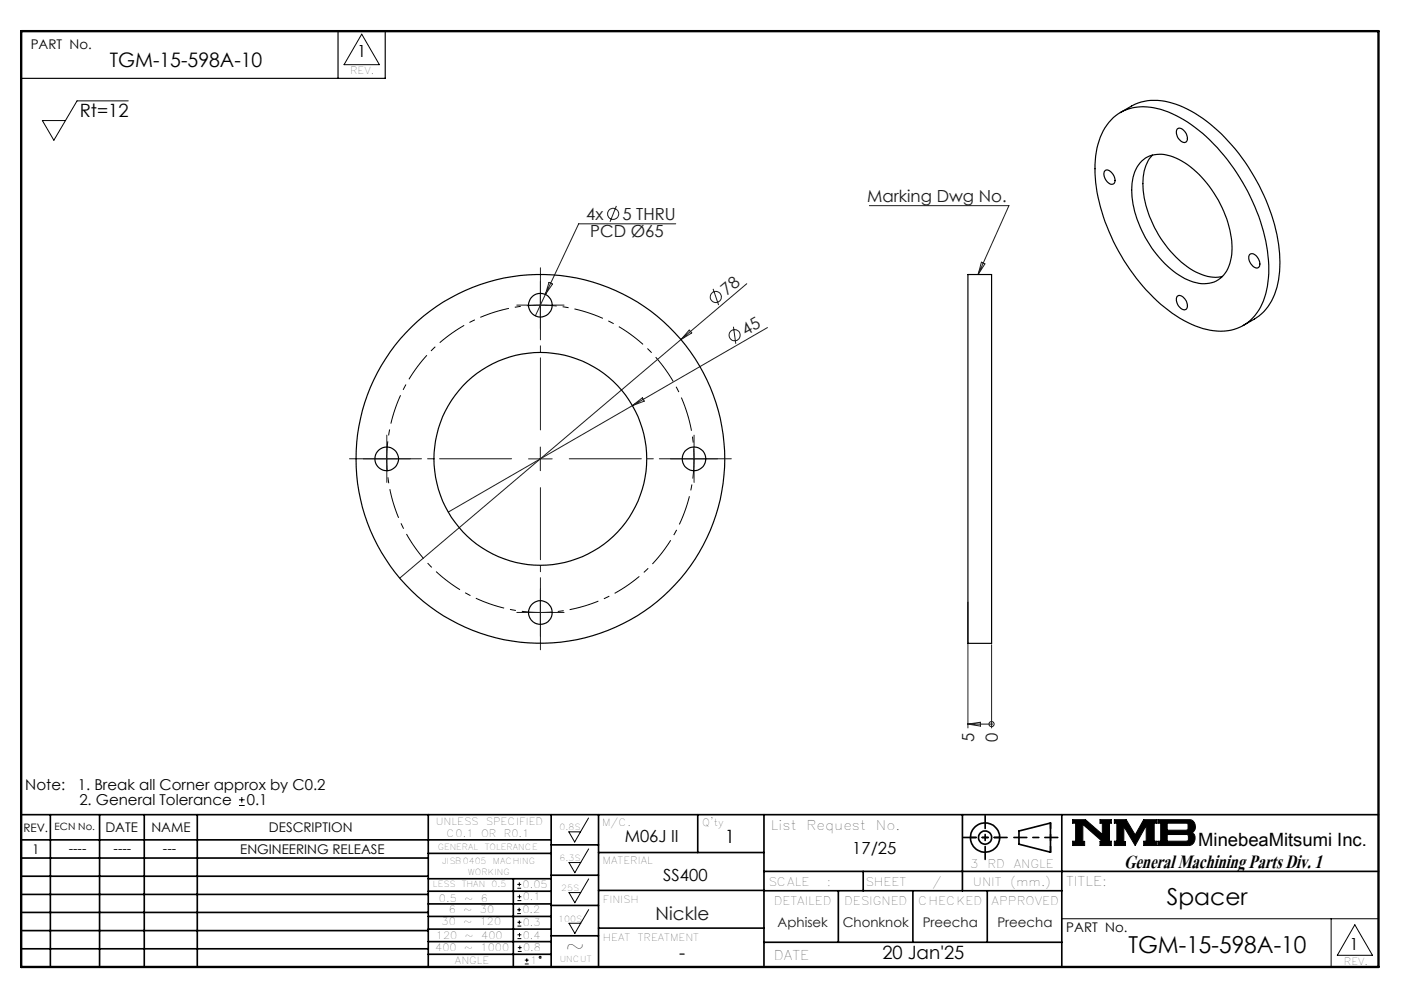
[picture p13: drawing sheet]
<svg xmlns="http://www.w3.org/2000/svg" width="297mm" height="210mm" viewBox="0 0 297 210" stroke-linecap="round" stroke-linejoin="round" font-family="sans-serif">
<defs><g id="words">
<text font-size="6.2" x="237.8" y="183.6">General Machining Parts Div. 1</text>
<g font-size="4.9">
<text x="246.8" y="191.4">Spacer</text>
<text x="119.6" y="201.8">~</text>
<text x="238.7" y="201.5">TGM-15-598A-10</text>
</g>
<text font-size="4.2" x="23.2" y="14.3">TGM-15-598A-10</text>
<g font-size="3.9">
<text x="16.9" y="24.6">Rt=12</text>
<text x="153.3" y="178.4">1</text>
<text x="253.5" y="178.9">MinebeaMitsumi Inc.</text>
<text x="143.7" y="202.9">-</text>
<text x="186.7" y="202.9">20 Jan'25</text>
</g>
<text font-size="3.9" fill="#191924" x="138.7" y="194.6">Nickle</text>
<g font-size="3.5">
<text x="75.6" y="12.1">1</text>
<text x="132.1" y="178.2">M06J II</text>
<text x="180.3" y="180.5">17/25</text>
<text x="140.3" y="186.3">SS400</text>
<text x="285.5" y="200.9">1</text>
</g>
<g font-size="3.5" fill="#191924">
<text x="124" y="46.5">4x</text>
<text x="131.7" y="46.5">5 THRU</text>
<text x="183.5" y="42.7">Marking Dwg No.</text>
<text x="124.9" y="50.2">PCD Ø65</text>
<text x="153.8" y="62.5" transform="rotate(-40 153.8 62.5)">78</text>
<text x="157.8" y="71.1" transform="rotate(-30 157.8 71.1)">45</text>
<text x="206.1" y="156.9" transform="rotate(-90 206.1 156.9)">5</text>
<text x="211.1" y="156.9" transform="rotate(-90 211.1 156.9)">0</text>
</g>
<g font-size="3.2">
<text x="5.4" y="167.2">Note:</text>
<text x="16.4" y="167.2">1. Break all Corner approx by C0.2</text>
<text x="16.8" y="170.3">2. General Tolerance</text>
<text x="52.2" y="170.3">0.1</text>
</g>
<g font-size="2.8">
<text x="6.5" y="10.4">PART No.</text>
<text x="22.3" y="175.9">DATE</text>
<text x="32" y="175.9">NAME</text>
<text x="56.9" y="175.9">DESCRIPTION</text>
<text x="163.1" y="175.4">List</text>
<text x="170.6" y="175.4">Request</text>
<text x="185.3" y="175.4">No.</text>
<text x="6.8" y="180.6">1</text>
<text x="14.5" y="180.3">----</text>
<text x="24" y="180.3">----</text>
<text x="34.5" y="180.3">---</text>
<text x="50.8" y="180.7">ENGINEERING RELEASE</text>
<text x="225.5" y="187.3">TITLE:</text>
<text x="225.6" y="197.2">PART No.</text>
<text x="163.7" y="203">DATE</text>
</g>
<g font-size="2.8" fill="#191924">
<text x="164.5" y="196.1">Aphisek</text>
<text x="178.3" y="196.1">Chonknok</text>
<text x="195.2" y="196.1">Preecha</text>
<text x="211" y="196.1">Preecha</text>
</g>
<g font-size="2.5">
<text x="4.9" y="175.9">REV.</text>
<text x="205.2" y="183.6">3</text>
<text x="208.9" y="183.6">RD</text>
<text x="214.4" y="183.6">ANGLE</text>
<text x="162.5" y="187.3">SCALE</text>
<text x="163.7" y="191.5">DETAILED</text>
<text x="174.9" y="187.3">:</text>
<text x="178.6" y="191.5">DESIGNED</text>
<text x="183.1" y="187.3">SHEET</text>
<text x="194.2" y="191.5">CHECKED</text>
<text x="197.2" y="187.3">/</text>
<text x="205.8" y="187.3">UNIT</text>
<text x="209.8" y="191.5">APPROVED</text>
<text x="213.7" y="187.3">(mm.)</text>
</g>
<g font-size="2.1">
<text x="74.1" y="15.7">REV.</text>
<text x="11.6" y="175.6">ECN No.</text>
<text x="92.2" y="174.5">UNLESS</text>
<text x="94.5" y="177.1">C0.1</text>
<text x="101.8" y="177.1">OR</text>
<text x="102.8" y="174.5">SPECIFIED</text>
<text x="106.6" y="177.1">R0.1</text>
<text x="127.3" y="174.7">M/C.</text>
<text x="148.6" y="174.8">Q'ty</text>
<text x="127.5" y="182.8">MATERIAL</text>
<text x="92.8" y="190.8">0.5</text>
<text x="98.2" y="190.8">~</text>
<text x="101.7" y="190.8">6</text>
<text x="110.6" y="187.8">0.05</text>
<text x="110.6" y="190.4">0.1</text>
<text x="127.6" y="190.9">FINISH</text>
<text x="93.4" y="195.7">30</text>
<text x="94.9" y="193">6</text>
<text x="98" y="195.7">~</text>
<text x="98" y="193">~</text>
<text x="101.5" y="195.7">120</text>
<text x="101.5" y="193">30</text>
<text x="110.5" y="193.2">0.2</text>
<text x="110.6" y="195.9">0.3</text>
<text x="92.1" y="201.1">400</text>
<text x="92.2" y="198.6">120</text>
<text x="96.2" y="203.9">ANGLE</text>
<text x="98.2" y="201.1">~</text>
<text x="98.3" y="198.6">~</text>
<text x="101.7" y="201.1">1000</text>
<text x="101.8" y="198.6">400</text>
<text x="110.6" y="198.5">0.4</text>
<text x="110.7" y="201.2">0.8</text>
<text x="112.1" y="203.9">1</text>
<text x="127.6" y="199">HEAT</text>
<text x="134.9" y="199">TREATMENT</text>
<text x="284.3" y="204.1">REV.</text>
</g>
<g font-size="1.8">
<text x="92.6" y="179.7">GENERAL</text>
<text x="102.5" y="179.7">TOLERANCE</text>
<text x="118.4" y="175.6">0.8S</text>
<text x="93.5" y="182.6">JISB0405</text>
<text x="99" y="185">WORKING</text>
<text x="104.3" y="182.6">MACHING</text>
<text x="118.4" y="182.1">6.3S</text>
<text x="91.6" y="187.6">LESS</text>
<text x="97.7" y="187.6">THAN</text>
<text x="104" y="187.6">0.5</text>
<text x="118.7" y="188.4">25S</text>
<text x="118.1" y="194.9">100S</text>
<text x="118.4" y="203.4">UNCUT</text>
</g>
</g></defs>
<g fill="none" stroke="#000" stroke-width=".21">
<path d="M76.5 7.2l3.8 6.5h-7.5zM27.1 21.3h-10.8l-4.9 8.4-2.4-4.2h4.9M50.6 170.3h1.2M50.6 169.1h1.2M51.2 168.5v1.2M120.3 175.9h2.5l-1.2 2.2zM124.5 173l-1.7 2.9M124.5 179.5l-1.7 2.9M226.9 173.3h2.7l3.6 3.2v-2.4h-.5v-.8h2.4v.8h-.4v3.8h.4v.9h-2.4v-.9h.5l-4.1-3.6v3.6h.3v.9h-2.5v-.9h.6v-3.8h-.6zM235.7 173.3h2.5l1.9 3.3 1.8-3.3h2.8v.8h-.5v3.8h.5v.9h-2.8v-.9h.6v-3.3l-2.4 4.2-2.4-4v3.2h.4v.8h-2.4v-.9h.6v-3.8h-.6zM244.9 173.3h6.6a1.47 1.47 0 0 1 1.3 1.2 1.47 1.47 0 0 1-.7 1.6 1.48 1.48 0 0 1 .7 1.6 1.48 1.48 0 0 1-1.4 1.1h-6.5v-.9h.6v-3.8h-.6zM246.9 174.1h4.1l.3 .2v1l-.3 .3h-4.1z"/>
<path d="M246.9 176.5h4.2l.3 .3v.8l-.4 .3h-4.1zM109.4 193.2h.8M109.4 192.4h.8M109.4 187.8h.8M109.4 187h.8M109.5 198.5h.8M109.5 197.7h.8M109.5 195.9h.8M109.5 195h.8M109.5 190.5h.8M109.5 189.6h.8M109.8 192v.8"/>
<path d="M109.9 194.7v.8M109.9 186.6v.8M109.9 189.2v.8M109.9 197.3v.8M110 200v.8M120.4 182.4h2.4l-1.2 2.2zM120.4 188.8h2.4l-1.2 2.1zM120.4 195.3h2.4l-1.2 2.1zM124.5 185.9l-1.7 2.9M124.5 192.4l-1.7 2.9M224.6 194.3h67M281.6 194.3v10.2"/>
<path d="M286.6 195.6l3.7 6.4h-7.4zM109.5 201.2h.8M109.5 200.4h.8M111 203.9h.8M111 203.1h.8M111.4 202.7v.8"/>
<circle cx="114.3" cy="202.5" r=".2"/>
</g>
<g fill="none" stroke="#000" stroke-width=".35">
<path d="M4.5 172.3h287.1M4.5 177.6h112.1M10.7 172.3v32.2M21.1 172.3v32.2M30.5 172.3v32.2M41.7 172.3v32.2M90.6 172.3v32.2M116.6 172.3v32.2M116.6 178.7h10M126.6 172.3v32.2M147.6 172.3v8M161.6 172.3v32.2"/>
<path d="M203.6 172.3v16.1M215.5 175.7l6.7-1.6v6.1l-6.7-1.7zM224.6 172.3v32.2M4.5 185.3h86.1M4.5 181.5h86.1M4.5 189.2h86.1M4.5 193h86.1M4.5 196.8h86.1M90.6 199.1h26M90.6 193.8h26M90.6 188.5h26M90.6 191.2h26"/>
<path d="M90.6 180.5h26M90.6 185.8h26M90.6 196.5h26M108.6 185.8v18.5M116.6 185.1h10M116.6 191.5h10M116.6 197.9h10M126.6 196.3h35M126.6 188.3h35M126.6 180.3h35M161.6 184.3h130M161.6 199.3h63"/>
<path d="M161.6 188.4h63M177.3 188.4v10.9M182.6 184.3v4.1M193.1 188.4v10.9M208.8 188.4v10.9M4.5 200.7h86.1M90.6 201.8h26"/>
<circle cx="208.4" cy="177.1" r="3.1"/>
<circle cx="208.4" cy="177.1" r="1.4"/>
</g>
<path d="M4.5 6.6h287.1" fill="none" stroke="#000" stroke-width=".21" stroke-dasharray="6.3 1.3 1.3 1.3" stroke-dashoffset="1.9"/>
<g fill="none" stroke="#000" stroke-width=".25">
<path d="M71.5 6.6v10M81.5 6.6v10h-77M233.7 36.2a1.17 1.17 0 0 1 1.7 .7 1.43 1.43 0 0 1 0 2 2.02 2.02 0 0 1-1.9-2.1zM235.5 24.9a10.5 10.5 0 0 1 10.9-1.5 31.8 31.8 0 0 1 14.6 12.3 38.6 38.6 0 0 1 7.4 22.1 13.6 13.6 0 0 1-3.9 10 10.5 10.5 0 0 1-10.9 1.4 32 32 0 0 1-15.2-13.2 38.3 38.3 0 0 1-6.8-21.2 13.8 13.8 0 0 1 3.9-9.9zM237 23.8l2.4-1.4a12 12 0 0 1 10.9 .3 35.3 35.3 0 0 1 15.5 15.5 34.7 34.7 0 0 1 4.8 20.1 11.7 11.7 0 0 1-5.2 9.2l-2.4 1.3M241.5 34.1a6.4 6.4 0 0 1 7.3-.7 22.2 22.2 0 0 1 10.4 12.1 14.9 14.9 0 0 1 .6 11.3 5.6 5.6 0 0 1-7.4 2.8 19.7 19.7 0 0 1-10.5-10.1 17.7 17.7 0 0 1-2-12.6l.6-1.6zM243.8 32.8a9.6 9.6 0 0 0-1.9 8.3 23.3 23.3 0 0 0 11.1 16.4 7.9 7.9 0 0 0 5.6 .9M249 27.3a1.17 1.17 0 0 1 1.8 .7 1.37 1.37 0 0 1-.2 2.2 2.16 2.16 0 0 1-1.6-2.9zM204.8 58.1h5v78h-5zM264.3 53.9a1.15 1.15 0 0 1 1.8 .7 1.32 1.32 0 0 1-.2 2.1 2.2 2.2 0 0 1-1.6-2.8zM249 62.7a1.17 1.17 0 0 1 1.8 .7 1.37 1.37 0 0 1-.2 2.1 2.16 2.16 0 0 1-1.6-2.8z"/>
<circle cx="114.3" cy="64.5" r="2.5"/>
<circle cx="81.8" cy="97" r="2.5"/>
<circle cx="114.3" cy="97" r="22.5"/>
<circle cx="114.3" cy="97" r="39"/>
<circle cx="146.8" cy="97" r="2.49"/>
<circle cx="114.3" cy="129.5" r="2.5"/>
</g>
<path d="M205.3 177.1h6.2M222.2 174v6.2" fill="none" stroke="#000" stroke-width=".35" stroke-dasharray="15.2 1.3 1.3 1.3" stroke-dashoffset="14.1"/>
<path d="M203.8 177.1h9.2M208.4 172.5v9.2M214.5 177.1h9.3" fill="none" stroke="#000" stroke-width=".35" stroke-dasharray="15.2 1.3 1.3 1.3" stroke-dashoffset="12.5"/>
<path d="M4.5 6.6h287.1v197.9h-287.1z" fill="none" stroke="#000" stroke-width=".5"/>
<path d="M226.9 173.3v.8h.6v3.8h-.6v.9h2.5v-.9h-.3v-3.6l4.1 3.6h-.5v.9h2.4v-.9h-.4v-3.8h.4v-.8h-2.4v.8h.5v2.4l-3.6-3.2zM235.7 173.3v.8h.6v3.8h-.6v.9h2.4v-.8h-.4v-3.2l2.4 4 2.4-4.2v3.3h-.6v.9h2.8v-.9h-.5v-3.8h.5v-.8h-2.8l-1.8 3.3-1.9-3.3zM246.9 176.5h4.2l.3 .2v1l-.3 .2h-4.2zM244.9 173.3v.8h.6v3.8h-.6v.9h6.9l.7-.5 .3-.9-.1-.7-.6-.6a1.48 1.48 0 0 0 .7-1.6 1.48 1.48 0 0 0-1.3-1.2zM246.9 174.1h4.1l.3 .2v1.1l-.2 .2h-4.2z" fill-rule="evenodd" fill="#000"/>
<g fill="none" stroke="#191924" stroke-width=".21">
<path d="M116.1 59.7l.8 .4-1.5 2.2zM130.4 43.6l-1.4 3.3M142.9 47.3h-20.5l-7 15M158 60l-14 11.8M183.9 43.5h29.5l-6.5 14.6M207.6 55.4l.8 .4-1.5 2.3zM111.8 64.5h5M114.3 62v5.1M115.4 62.3l-2.2 4.5M144 71.8l-59.4 50.5M145.8 69.8l.5 .6-2.3 1.4zM150.8 61.1l1.2 3.4"/>
<path d="M155.2 69.1l.4 3.6M162.3 69.3l-28.5 16.5M79.3 97h5M81.8 94.5v5M111.8 97h5M114.3 94.5v5M133.8 85.8l-39 22.5M133.8 85.8l2.1-1.7 .4 .7zM144.3 97h5M146.8 94.5v5M111.8 129.5h5M114.3 127v5"/>
<path d="M204.8 127.3v26.6M209.8 136.3v17.6M204.8 153.1h5M204.8 153.1l2.6-.4v.9zM209.8 153.1h.1"/>
<circle cx="129.7" cy="45.2" r="1.18"/>
<circle cx="151.4" cy="62.8" r="1.17"/>
<circle cx="155.4" cy="70.9" r="1.18"/>
<circle cx="209.7" cy="153.1" r=".54"/>
</g>
<path d="M145.4 87.5a32.5 32.5 0 0 0-54.5-13.1 32.5 32.5 0 0 0 15 54 32.5 32.5 0 0 0 40-39.2l-.5-1.7" fill="none" stroke="#000" stroke-width=".21" stroke-dasharray="6.3 1.3 1.3 1.3" stroke-dashoffset="2.7" stroke-linecap="butt"/>
<g fill="none" stroke="#191924" stroke-width=".21" stroke-dasharray="15.2 1.3 1.3 1.3">
<path d="M111.8 64.5h-2.5M114.3 62v-2.5M114.3 67v2.5M116.8 64.5h2.5M79.3 97h-2.5M81.8 94.5v-2.5M81.8 99.5v2.5M84.3 97h2.5M144.3 97h-2.5M146.8 94.5v-2.5M146.8 99.5v2.5M149.3 97h2.5"/>
<path d="M111.8 129.5h-2.5M114.3 127v-2.5M114.3 132v2.5M116.8 129.5h2.5"/>
</g>
<path d="M109.3 97h-36.5M114.3 92v-36.5M119.3 97h36.5M114.3 102v36.5" fill="none" stroke="#191924" stroke-width=".21" stroke-dasharray="15.2 1.3 1.3 1.3" stroke-dashoffset="-1.1"/>
<use href="#words"/>
</svg>
